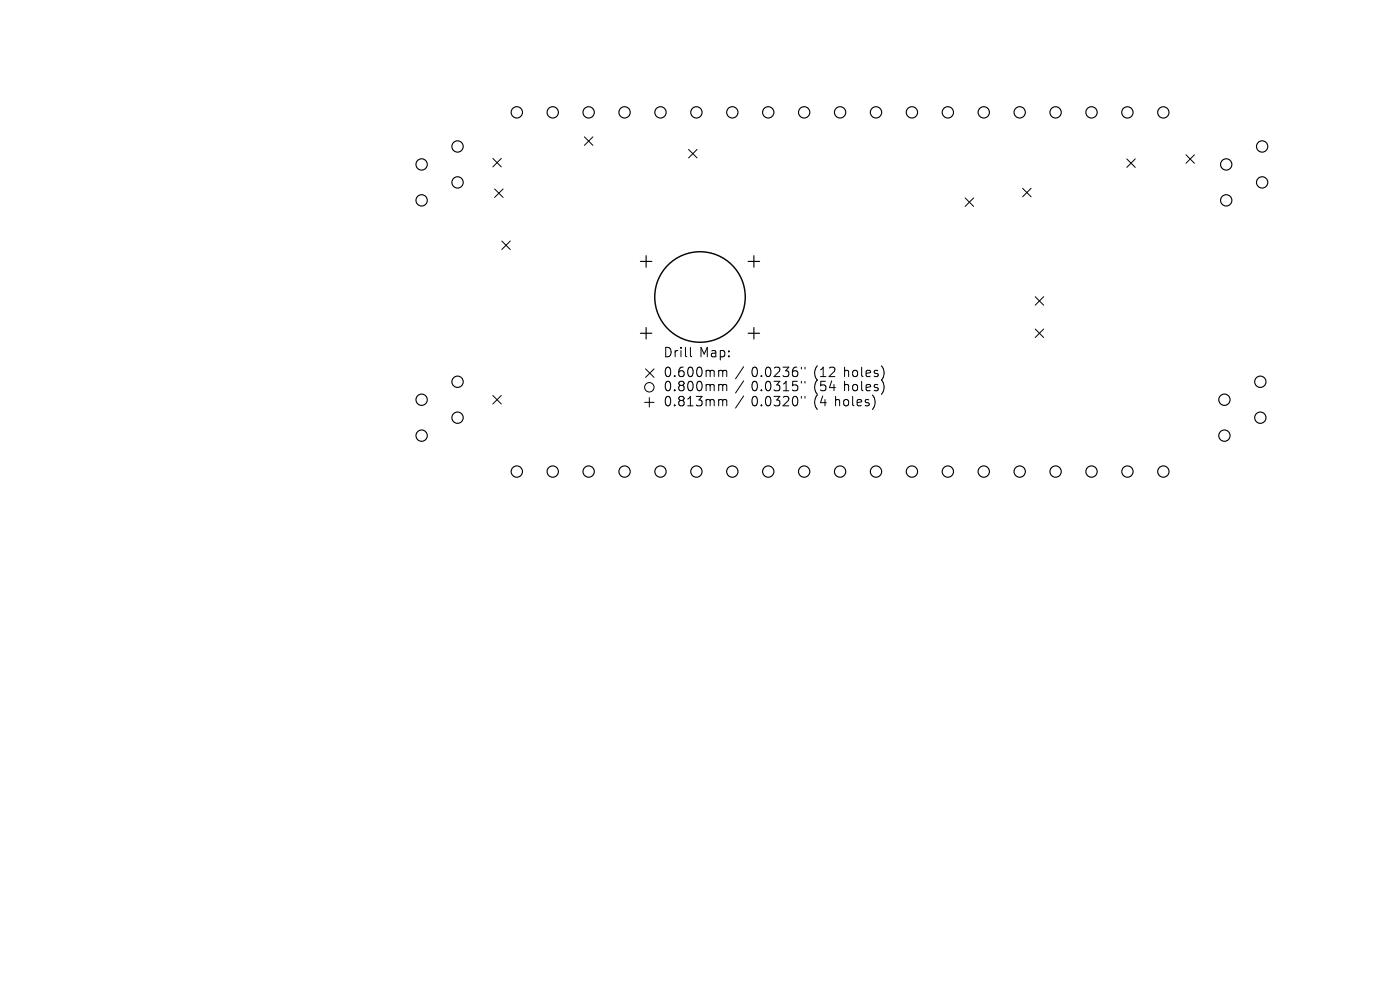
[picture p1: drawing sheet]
<svg xmlns="http://www.w3.org/2000/svg" width="297mm" height="210mm" viewBox="0 0 297 210" stroke-linecap="round" stroke-linejoin="round" font-family="sans-serif">
<defs><g id="words">
<g font-size="2.8">
<text x="140.8" y="76.2">Drill</text>
<text x="148.3" y="76.2">Map:</text>
<text x="140.8" y="80.4">0.600mm</text>
<text x="140.8" y="83.4">0.800mm</text>
<text x="159.4" y="80.4">0.0236&quot;</text>
<text x="159.4" y="83.4">0.0315&quot;</text>
<text x="172.7" y="80.4">(12</text>
<text x="172.7" y="83.4">(54</text>
<text x="179.1" y="80.4">holes)</text>
<text x="179.1" y="83.4">holes)</text>
<text x="140.8" y="86.6">0.813mm</text>
<text x="159.4" y="86.6">0.0320&quot;</text>
<text x="172.7" y="86.6">(4</text>
<text x="177.2" y="86.6">holes)</text>
</g>
</g></defs>
<circle cx="148.5" cy="63" r="9.6" fill="none" stroke="#000" stroke-width=".3"/>
<g fill="none" stroke="#000" stroke-width=".21">
<path d="M104.5 33.6l1.8 1.8M106.3 33.6l-1.8 1.8M124 29l1.8 1.8M125.8 29l-1.8 1.8M146.1 31.7l1.8 1.8M147.9 31.7l-1.8 1.8M216.9 39.9l1.8 1.8M218.7 39.9l-1.8 1.8M239 33.7l1.8 1.8M240.8 33.7l-1.8 1.8M251.6 32.8l1.8 1.8M253.4 32.8l-1.8 1.8"/>
<path d="M104.9 40.1l1.8 1.8M106.5 51.1l1.8 1.8M106.7 40.1l-1.8 1.8M108.3 51.1l-1.8 1.8M204.8 42l1.8 1.8M206.6 42l-1.8 1.8M137 78.3l1.8 1.8M138.8 78.3l-1.8 1.8M146.5 73.7v1.7l.3 .3M153 78.6l.3 .2M153.3 78.8v1.1M153.3 78.8l.3-.2h.5l.1 1.3"/>
<path d="M157.8 77.8l-1.8 2.6M170 77.9v.4M170.8 77.9v.4M187.5 78.5v1.3M219.6 62.9l1.8 1.8M219.6 69.8l1.8 1.8M221.4 62.9l-1.8 1.8M221.4 69.8l-1.8 1.8M104.5 83.9l1.8 1.8M106.3 83.9l-1.8 1.8M136.8 85.4h2M137.8 84.4v2"/>
<path d="M153 81.6l.3 .2M153 84.8l.3 .2M153.3 81.8v1.1M153.3 85v1.1M153.3 81.8l.3-.2h.5l.1 1.3M153.3 85l.3-.2h.5l.1 1.3M157.8 80.8l-1.8 2.6M157.8 84l-1.8 2.6M170 80.9v.4M170 84.1v.4M170.8 80.9v.4M170.8 84.1v.4"/>
<path d="M185.6 84.7v1.3M187.5 81.5v1.3"/>
<circle cx="137.8" cy="82.2" r="1"/>
</g>
<g fill="none" stroke="#000" stroke-width=".24">
<path d="M135.9 55.5h2.4M137.1 54.2v2.5M158.7 55.5h2.5M159.9 54.2v2.5M135.9 70.7h2.4M137.1 69.5v2.4M158.7 70.7h2.5M159.9 69.5v2.4"/>
<circle cx="89.4" cy="34.9" r="1.2"/>
<circle cx="97.1" cy="31.1" r="1.2"/>
<circle cx="97.1" cy="38.7" r="1.2"/>
<circle cx="109.6" cy="23.8" r="1.2"/>
<circle cx="117.3" cy="23.8" r="1.2"/>
<circle cx="124.9" cy="23.8" r="1.2"/>
<circle cx="132.5" cy="23.8" r="1.2"/>
<circle cx="140.1" cy="23.8" r="1.2"/>
<circle cx="147.7" cy="23.8" r="1.2"/>
<circle cx="155.4" cy="23.8" r="1.2"/>
<circle cx="163" cy="23.8" r="1.2"/>
<circle cx="170.6" cy="23.8" r="1.2"/>
<circle cx="178.2" cy="23.8" r="1.2"/>
<circle cx="185.8" cy="23.8" r="1.2"/>
<circle cx="193.5" cy="23.8" r="1.2"/>
<circle cx="201.1" cy="23.8" r="1.2"/>
<circle cx="208.7" cy="23.8" r="1.2"/>
<circle cx="216.3" cy="23.8" r="1.2"/>
<circle cx="223.9" cy="23.8" r="1.2"/>
<circle cx="231.6" cy="23.8" r="1.2"/>
<circle cx="239.2" cy="23.8" r="1.2"/>
<circle cx="246.8" cy="23.8" r="1.2"/>
<circle cx="260.1" cy="34.9" r="1.2"/>
<circle cx="267.8" cy="38.7" r="1.2"/>
<circle cx="267.8" cy="31.1" r="1.2"/>
<circle cx="89.4" cy="42.5" r="1.2"/>
<circle cx="260.1" cy="42.5" r="1.2"/>
<circle cx="89.4" cy="84.8" r="1.2"/>
<circle cx="89.4" cy="92.4" r="1.2"/>
<circle cx="97.1" cy="81" r="1.2"/>
<circle cx="97.1" cy="88.6" r="1.2"/>
<circle cx="259.8" cy="92.4" r="1.2"/>
<circle cx="259.8" cy="84.8" r="1.2"/>
<circle cx="267.4" cy="81" r="1.2"/>
<circle cx="267.4" cy="88.6" r="1.2"/>
<circle cx="109.6" cy="100" r="1.2"/>
<circle cx="117.3" cy="100" r="1.2"/>
<circle cx="124.9" cy="100" r="1.2"/>
<circle cx="132.5" cy="100" r="1.2"/>
<circle cx="140.1" cy="100" r="1.2"/>
<circle cx="147.7" cy="100" r="1.2"/>
<circle cx="155.4" cy="100" r="1.2"/>
<circle cx="163" cy="100" r="1.2"/>
<circle cx="170.6" cy="100" r="1.2"/>
<circle cx="178.2" cy="100" r="1.2"/>
<circle cx="185.8" cy="100" r="1.2"/>
<circle cx="193.5" cy="100" r="1.2"/>
<circle cx="201.1" cy="100" r="1.2"/>
<circle cx="208.7" cy="100" r="1.2"/>
<circle cx="216.3" cy="100" r="1.2"/>
<circle cx="223.9" cy="100" r="1.2"/>
<circle cx="231.6" cy="100" r="1.2"/>
<circle cx="239.2" cy="100" r="1.2"/>
<circle cx="246.8" cy="100" r="1.2"/>
</g>
<use href="#words"/>
</svg>
